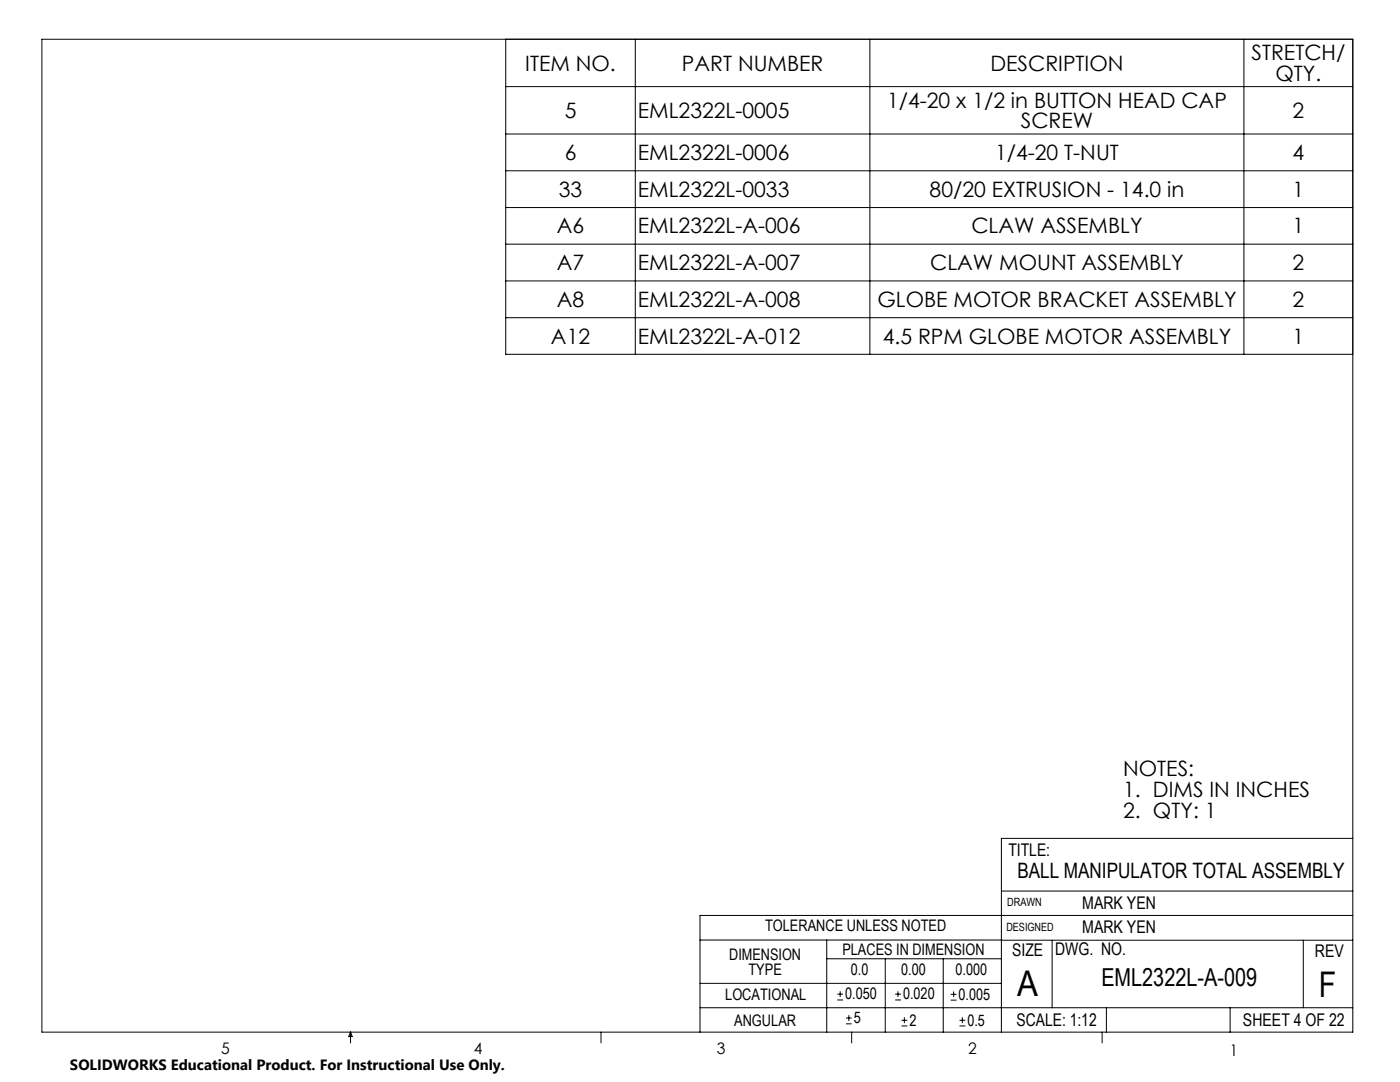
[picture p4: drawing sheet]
<svg xmlns="http://www.w3.org/2000/svg" width="279mm" height="216mm" viewBox="0 0 279 216" stroke-linecap="round" stroke-linejoin="round" font-family="sans-serif">
<defs><g id="words">
<g font-size="7.1">
<text x="203" y="198.7">A</text>
<text x="263.2" y="198.9">F</text>
</g>
<text font-size="4.9" x="219.8" y="196.7">EML2322L-A-009</text>
<g font-size="4.2">
<text x="104.8" y="14.1">ITEM NO.</text>
<text x="136.1" y="14.1">PART NUMBER</text>
<text x="197.7" y="14.1">DESCRIPTION</text>
<text x="249.8" y="12">STRETCH/</text>
<text x="254.5" y="16.1">QTY.</text>
<text x="112.7" y="23.5">5</text>
<text x="127.3" y="23.5">EML2322L-0005</text>
<text x="177" y="21.5">1/4-20 x 1/2 in BUTTON HEAD CAP</text>
<text x="258" y="23.5">2</text>
<text x="203.7" y="25.6">SCREW</text>
<text x="112.7" y="31.9">6</text>
<text x="127.3" y="31.9">EML2322L-0006</text>
<text x="198.6" y="31.9">1/4-20 T-NUT</text>
<text x="258" y="31.9">4</text>
<text x="111.5" y="39.3">33</text>
<text x="127.3" y="39.3">EML2322L-0033</text>
<text x="185.5" y="39.3">80/20 EXTRUSION - 14.0 in</text>
<text x="258" y="39.3">1</text>
<text x="111.1" y="46.6">A6</text>
<text x="127.3" y="46.6">EML2322L-A-006</text>
<text x="193.9" y="46.6">CLAW ASSEMBLY</text>
<text x="258" y="46.6">1</text>
<text x="111.1" y="53.9">A7</text>
<text x="127.3" y="53.9">EML2322L-A-007</text>
<text x="185.6" y="53.9">CLAW MOUNT ASSEMBLY</text>
<text x="258" y="53.9">2</text>
<text x="111.1" y="61.2">A8</text>
<text x="127.3" y="61.2">EML2322L-A-008</text>
<text x="175.1" y="61.2">GLOBE MOTOR BRACKET ASSEMBLY</text>
<text x="258" y="61.2">2</text>
<text x="110" y="68.6">A12</text>
<text x="127.3" y="68.6">EML2322L-A-012</text>
<text x="176.2" y="68.6">4.5 RPM GLOBE MOTOR ASSEMBLY</text>
<text x="258" y="68.6">1</text>
<text x="224.2" y="154.8">NOTES:</text>
<text x="224.2" y="158.9">1. DIMS IN INCHES</text>
<text x="224.2" y="163.1">2. QTY: 1</text>
<text x="203" y="175.1">BALL MANIPULATOR TOTAL ASSEMBLY</text>
</g>
<g font-size="3.5">
<text x="201.2" y="170.7">TITLE:</text>
<text x="216" y="181.4">MARK YEN</text>
<text x="202" y="190.7">SIZE</text>
<text x="210.6" y="190.6">DWG. NO.</text>
<text x="216" y="186.2">MARK YEN</text>
<text x="262.4" y="190.9">REV</text>
<text x="202.9" y="204.6">SCALE: 1:12</text>
<text x="248.1" y="204.6">SHEET 4 OF 22</text>
</g>
<g font-size="3.2">
<text x="152.7" y="185.7">TOLERANCE UNLESS NOTED</text>
<text x="145.5" y="191.5">DIMENSION</text>
<text x="168.1" y="190.5">PLACES IN DIMENSION</text>
<text x="149.4" y="194.6">TYPE</text>
<text x="169.8" y="194.6">0.0</text>
<text x="179.8" y="194.6">0.00</text>
<text x="190.7" y="194.6">0.000</text>
<text x="144.7" y="199.6">LOCATIONAL</text>
<text x="168.7" y="199.4">0.050</text>
<text x="180.2" y="199.4">0.020</text>
<text x="191.3" y="199.5">0.005</text>
<text x="146.5" y="204.6">ANGULAR</text>
<text x="170.4" y="204.2">5</text>
<text x="181.5" y="204.6">2</text>
<text x="193.1" y="204.6">0.5</text>
<text x="44.2" y="210.4">5</text>
<text x="94.6" y="210.3">4</text>
<text x="143.1" y="210.4">3</text>
<text x="193.2" y="210.3">2</text>
<text x="245.4" y="210.6">1</text>
</g>
<text font-size="3" x="14" y="213.5">SOLIDWORKS Educational Product. For Instructional Use Only.</text>
<g font-size="2.3">
<text x="200.8" y="185.7">DESIGNED</text>
<text x="201" y="180.9">DRAWN</text>
</g>
</g></defs>
<g fill="none" stroke="#000" stroke-width=".2">
<path d="M8.4 7.8h261.6v198.2h-261.6zM100.9 7.8v62.9h169.1M100.9 17.3h169.1M126.8 7.8v62.9M173.6 7.8v62.9M248.2 7.8v62.9M100.9 26.7h169.1M100.9 34.1h169.1M100.9 41.4h169.1M100.9 48.7h169.1M100.9 56.1h169.1M100.9 63.4h169.1"/>
<path d="M199.8 177.8h70.2M270 167.3h-70.2v38.7M139.7 187.6h60.2M139.7 196.2h60.1M165 187.6v18.4M165 191.3h34.8M167.1 199.5h1.1M167.1 198.4h1.1M167.7 197.8v1.1M176.7 191.3v14.7M178.6 199.5h1.2M178.6 198.4h1.2"/>
<path d="M179.2 197.8v1.1M188.2 191.3v14.7M189.7 199.6h1.2M189.7 198.4h1.2M190.3 197.8v1.2M199.8 187.6h70.2M210 187.6v13.5M260.1 187.6v13.5M270 182.7h-130.3v23.3M70 206v2.1M70 206l.3 .8h-.7zM119.9 206v2.1"/>
<path d="M139.7 201.1h130.3M168.8 204.3h1.2M168.8 203.1h1.2M169.4 202.6v1.1M170 206v2.1M179.9 204.7h1.2M179.9 203.6h1.2M180.5 203v1.2M191.5 204.7h1.2M191.5 203.6h1.2M192.1 203v1.2M220 206v2.1"/>
<path d="M220.8 201.1v4.9M245.5 201.1v4.9"/>
</g>
<use href="#words"/>
</svg>
